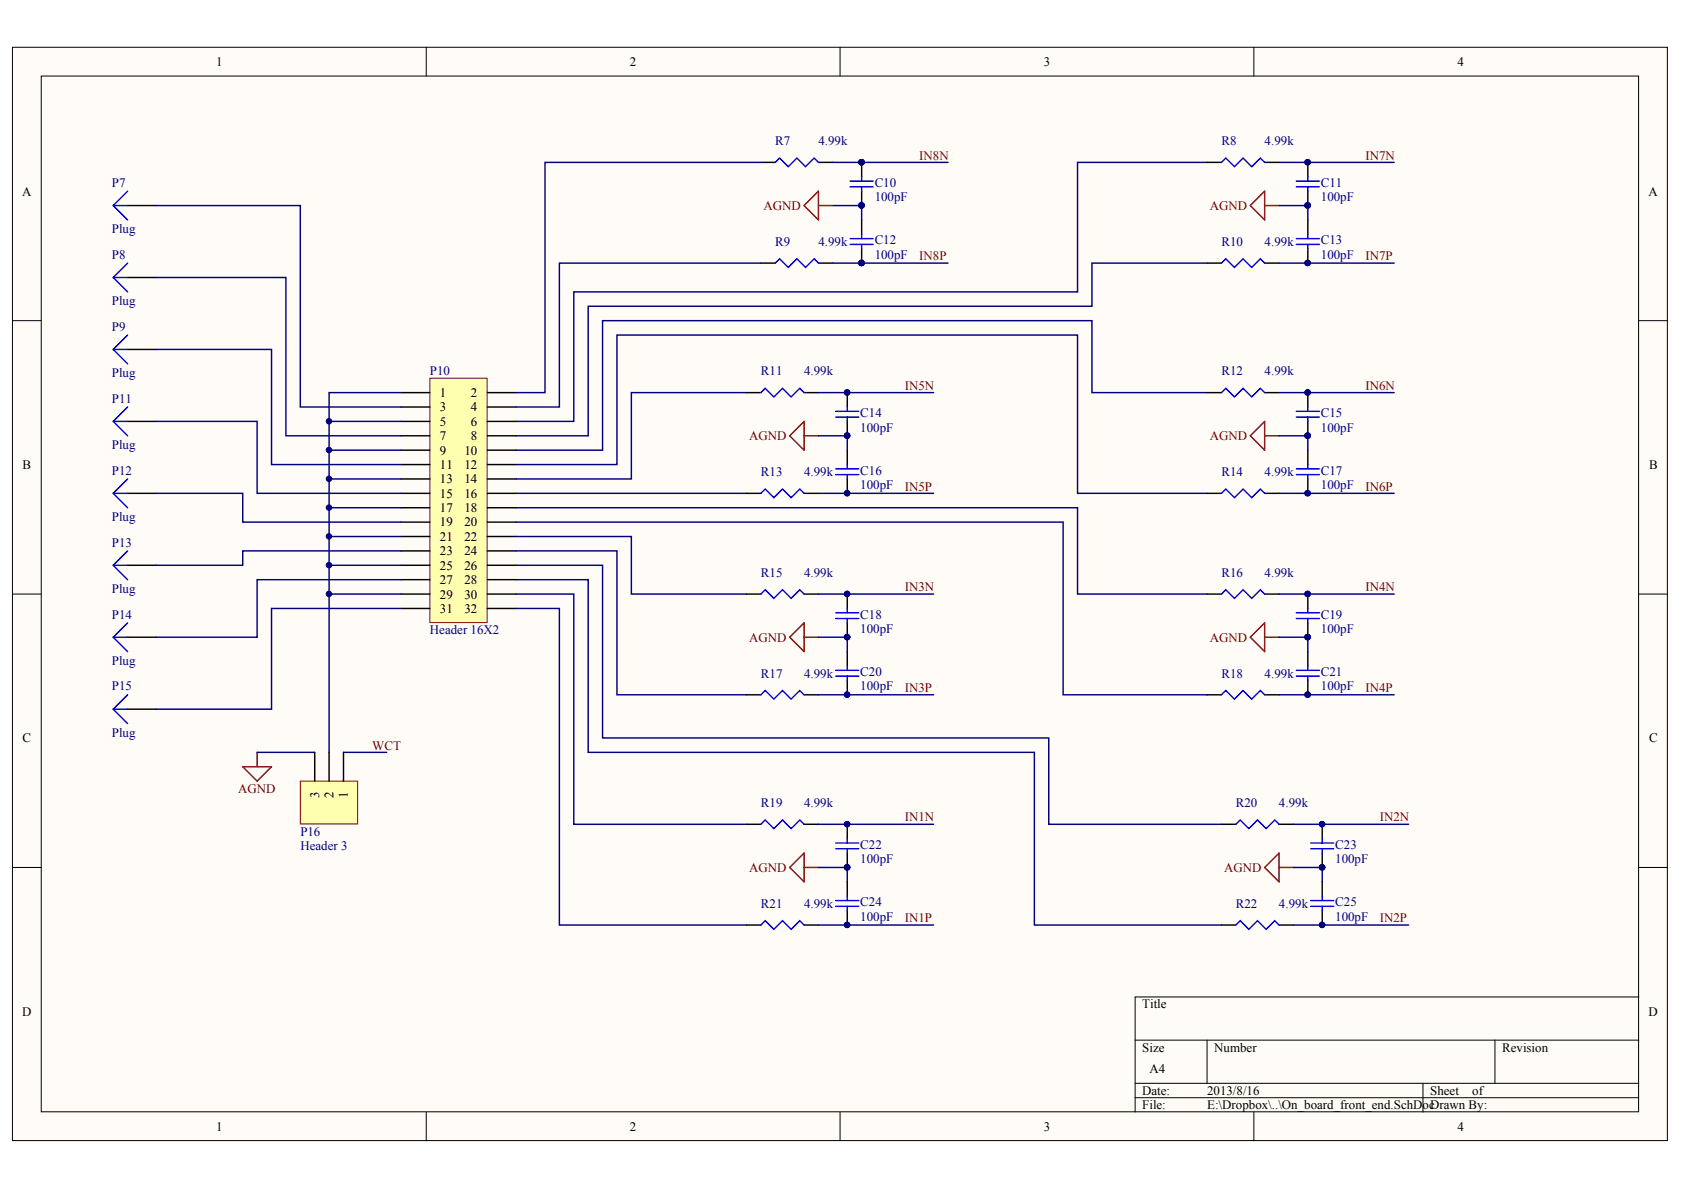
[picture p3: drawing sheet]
<svg xmlns="http://www.w3.org/2000/svg" width="297mm" height="210mm" viewBox="0 0 297 210" stroke-linecap="round" stroke-linejoin="round" font-family="sans-serif">
<defs><g id="words">
<g font-size="2.3">
<text x="38.1" y="11.6">1</text>
<text x="111.1" y="11.6">2</text>
<text x="184.1" y="11.6">3</text>
<text x="257.1" y="11.6">4</text>
<text x="3.9" y="34.5">A</text>
<text x="290.8" y="34.5">A</text>
<text x="77.6" y="70">1</text>
<text x="83.1" y="70">2</text>
<text x="77.6" y="72.5">3</text>
<text x="77.6" y="75.1">5</text>
<text x="77.6" y="77.7">7</text>
<text x="83.1" y="72.5">4</text>
<text x="83.1" y="75.1">6</text>
<text x="83.1" y="77.7">8</text>
<text x="4" y="82.7">B</text>
<text x="77.6" y="80.2">9</text>
<text x="77.6" y="82.7">11</text>
<text x="81.9" y="80.2">10</text>
<text x="81.9" y="82.7">12</text>
<text x="290.9" y="82.7">B</text>
<text x="77.6" y="85.3">13</text>
<text x="77.6" y="87.8">15</text>
<text x="81.9" y="85.3">14</text>
<text x="81.9" y="87.8">16</text>
<text x="77.6" y="90.3">17</text>
<text x="77.6" y="92.9">19</text>
<text x="77.6" y="95.4">21</text>
<text x="81.9" y="90.3">18</text>
<text x="81.9" y="92.9">20</text>
<text x="81.9" y="95.4">22</text>
<text x="77.6" y="97.9">23</text>
<text x="77.6" y="100.5">25</text>
<text x="81.9" y="97.9">24</text>
<text x="81.9" y="100.5">26</text>
<text x="77.6" y="103">27</text>
<text x="77.6" y="105.6">29</text>
<text x="81.9" y="103">28</text>
<text x="81.9" y="105.6">30</text>
<text x="77.6" y="108.1">31</text>
<text x="81.9" y="108.1">32</text>
<text x="4" y="131">C</text>
<text x="290.9" y="131">C</text>
<text x="56.3" y="140.7" transform="rotate(-90 56.3 140.7)">3</text>
<text x="58.8" y="140.7" transform="rotate(-90 58.8 140.7)">2</text>
<text x="61.3" y="140.7" transform="rotate(-90 61.3 140.7)">1</text>
<text x="3.9" y="179.1">D</text>
<text x="201.5" y="177.9">Title</text>
<text x="290.8" y="179.1">D</text>
<text x="201.5" y="185.5">Size</text>
<text x="214.2" y="185.5">Number</text>
<text x="265" y="185.5">Revision</text>
<text x="202.7" y="189.3">A4</text>
<text x="201.5" y="193.1">Date:</text>
<text x="201.5" y="195.7">File:</text>
<text x="212.9" y="193.1">2013/8/16</text>
<text x="212.9" y="195.7">E:\Dropbox\..\On_board_front_end.SchDocDrawn By:</text>
<text x="252.3" y="193.1">Sheet</text>
<text x="259.7" y="193.1">of</text>
<text x="38.1" y="199.5">1</text>
<text x="111.1" y="199.5">2</text>
<text x="184.1" y="199.5">3</text>
<text x="257.1" y="199.5">4</text>
</g>
<g font-size="2.3" fill="#000080">
<text x="136.8" y="25.6">R7</text>
<text x="144.4" y="25.6">4.99k</text>
<text x="215.5" y="25.6">R8</text>
<text x="223.1" y="25.6">4.99k</text>
<text x="19.7" y="33">P7</text>
<text x="154.3" y="35.5">100pF</text>
<text x="154.3" y="33">C10</text>
<text x="233" y="35.5">100pF</text>
<text x="233" y="33">C11</text>
<text x="19.7" y="41.1">Plug</text>
<text x="19.7" y="45.6">P8</text>
<text x="136.8" y="43.4">R9</text>
<text x="144.4" y="43.4">4.99k</text>
<text x="154.3" y="45.6">100pF</text>
<text x="154.3" y="43.1">C12</text>
<text x="215.5" y="43.4">R10</text>
<text x="223.1" y="43.4">4.99k</text>
<text x="233" y="45.6">100pF</text>
<text x="233" y="43.1">C13</text>
<text x="19.7" y="53.8">Plug</text>
<text x="19.7" y="58.4">P9</text>
<text x="19.7" y="71">P11</text>
<text x="19.7" y="66.5">Plug</text>
<text x="75.8" y="66.2">P10</text>
<text x="134.2" y="66.2">R11</text>
<text x="141.8" y="66.2">4.99k</text>
<text x="215.5" y="66.2">R12</text>
<text x="223.1" y="66.2">4.99k</text>
<text x="151.8" y="76.1">100pF</text>
<text x="151.8" y="73.6">C14</text>
<text x="233" y="76.1">100pF</text>
<text x="233" y="73.6">C15</text>
<text x="19.7" y="79.2">Plug</text>
<text x="19.7" y="83.7">P12</text>
<text x="134.2" y="84">R13</text>
<text x="141.8" y="84">4.99k</text>
<text x="151.8" y="83.7">C16</text>
<text x="215.5" y="84">R14</text>
<text x="223.1" y="84">4.99k</text>
<text x="233" y="83.7">C17</text>
<text x="151.8" y="86.3">100pF</text>
<text x="233" y="86.3">100pF</text>
<text x="19.7" y="91.9">Plug</text>
<text x="19.7" y="96.4">P13</text>
<text x="134.2" y="101.7">R15</text>
<text x="141.8" y="101.7">4.99k</text>
<text x="215.5" y="101.7">R16</text>
<text x="223.1" y="101.7">4.99k</text>
<text x="19.7" y="104.6">Plug</text>
<text x="19.7" y="109.1">P14</text>
<text x="75.8" y="111.9">Header 16X2</text>
<text x="151.8" y="111.7">100pF</text>
<text x="151.8" y="109.1">C18</text>
<text x="233" y="111.7">100pF</text>
<text x="233" y="109.1">C19</text>
<text x="19.7" y="117.2">Plug</text>
<text x="134.2" y="119.5">R17</text>
<text x="141.8" y="119.5">4.99k</text>
<text x="151.8" y="119.3">C20</text>
<text x="215.5" y="119.5">R18</text>
<text x="223.1" y="119.5">4.99k</text>
<text x="233" y="119.3">C21</text>
<text x="19.7" y="121.8">P15</text>
<text x="151.8" y="121.8">100pF</text>
<text x="233" y="121.8">100pF</text>
<text x="19.7" y="129.9">Plug</text>
<text x="134.2" y="142.4">R19</text>
<text x="141.8" y="142.4">4.99k</text>
<text x="218" y="142.4">R20</text>
<text x="225.6" y="142.4">4.99k</text>
<text x="53" y="147.4">P16</text>
<text x="53" y="150">Header 3</text>
<text x="151.8" y="149.7">C22</text>
<text x="235.5" y="149.7">C23</text>
<text x="151.8" y="152.2">100pF</text>
<text x="235.5" y="152.2">100pF</text>
<text x="134.2" y="160.1">R21</text>
<text x="141.8" y="160.1">4.99k</text>
<text x="151.8" y="159.9">C24</text>
<text x="218" y="160.1">R22</text>
<text x="225.6" y="160.1">4.99k</text>
<text x="235.5" y="159.9">C25</text>
<text x="151.8" y="162.4">100pF</text>
<text x="235.5" y="162.4">100pF</text>
</g>
<g font-size="2.3" fill="#800000">
<text x="162.1" y="28.2">IN8N</text>
<text x="240.8" y="28.2">IN7N</text>
<text x="134.7" y="37">AGND</text>
<text x="213.4" y="37">AGND</text>
<text x="162.1" y="45.9">IN8P</text>
<text x="240.8" y="45.9">IN7P</text>
<text x="159.6" y="68.7">IN5N</text>
<text x="240.8" y="68.7">IN6N</text>
<text x="132.1" y="77.7">AGND</text>
<text x="213.4" y="77.7">AGND</text>
<text x="159.6" y="86.5">IN5P</text>
<text x="240.8" y="86.5">IN6P</text>
<text x="159.6" y="104.3">IN3N</text>
<text x="240.8" y="104.3">IN4N</text>
<text x="132.1" y="113.2">AGND</text>
<text x="213.4" y="113.2">AGND</text>
<text x="159.6" y="122">IN3P</text>
<text x="240.8" y="122">IN4P</text>
<text x="65.7" y="132.2">WCT</text>
<text x="42" y="139.8">AGND</text>
<text x="159.6" y="144.9">IN1N</text>
<text x="243.4" y="144.9">IN2N</text>
<text x="132.1" y="153.8">AGND</text>
<text x="215.9" y="153.8">AGND</text>
<text x="159.6" y="162.7">IN1P</text>
<text x="243.4" y="162.7">IN2P</text>
</g>
</g></defs>
<g fill="#fffcf8" stroke="#000" stroke-width=".18">
<path d="M2.2 8.3h291.9v192.9h-291.9z"/>
<path d="M7.3 13.4h281.7v182.7h-281.7z"/>
</g>
<g fill="none" stroke="#000" stroke-width=".18">
<path d="M75.2 8.3v5.1M148.2 8.3v5.1M221.2 8.3v5.1M2.2 56.6h5.1M289.1 56.6h5.1M2.2 104.8h5.1M289.1 104.8h5.1M2.2 153h5.1M289.1 153h5.1M289.1 175.9h-88.9v20.3M75.2 196.2v5M148.2 196.2v5"/>
<path d="M200.2 183.5h88.9M200.2 191.1h88.9M200.2 193.6h88.9M212.9 183.5v7.6M221.2 196.2v5M251 191.1v5.1M263.7 183.5v7.6"/>
</g>
<path d="M75.8 66.7h10.1v43.1h-10.1z" fill="#ffffb0" stroke="#800000" stroke-width=".18"/>
<g fill="none" stroke="#000" stroke-width=".25">
<path d="M70.7 69.3h5.1M70.7 71.8h5.1M70.7 74.3h5.1M70.7 76.9h5.1M70.7 79.4h5.1M86 69.3h5.1M86 71.8h5.1M86 74.3h5.1M86 76.9h5.1M86 79.4h5.1M70.7 81.9h5.1M70.7 84.5h5.1"/>
<path d="M70.7 87h5.1M70.7 89.6h5.1M70.7 92.1h5.1M70.7 94.6h5.1M70.7 97.2h5.1M70.7 99.7h5.1M86 81.9h5.1M86 84.5h5.1M86 87h5.1M86 89.6h5.1M86 92.1h5.1M86 94.6h5.1"/>
<path d="M86 97.2h5.1M86 99.7h5.1M70.7 102.2h5.1M70.7 104.8h5.1M70.7 107.3h5.1M86 102.2h5.1M86 104.8h5.1M86 107.3h5.1"/>
</g>
<path d="M42.8 135.2h5.1l-2.5 2.6zM45.4 132.7v2.5" fill="none" stroke="#800000" stroke-width=".25"/>
<path d="M58.1 74.3h12.6M58.1 79.4h12.6M58.1 84.5h12.6M58.1 89.6h12.6M58.1 94.6h12.6M58.1 99.7h12.6M58.1 104.8h12.6" fill="none" stroke="#000080" stroke-width=".25"/>
<g fill="#000080" stroke="#000080" stroke-width=".18">
<circle cx="58" cy="74.3" r=".48"/>
<circle cx="58" cy="79.4" r=".48"/>
<circle cx="58" cy="84.5" r=".48"/>
<circle cx="58" cy="89.5" r=".48"/>
<circle cx="58" cy="94.6" r=".48"/>
<circle cx="58" cy="99.7" r=".48"/>
<circle cx="58" cy="104.8" r=".48"/>
</g>
<path d="M53 137.8h10.1v7.5h-10.1z" fill="#ffffb0" stroke="#800000" stroke-width=".18"/>
<g fill="none" stroke="#000" stroke-width=".25">
<path d="M22.5 36.3h5.1M134.2 28.6h2.6M144.4 28.6h2.5M152 28.6v2.6M152 33.7v2.6M152 38.8v2.5M212.9 28.6h2.6M223.1 28.6h2.5M230.7 28.6v2.6M230.7 33.7v2.6M230.7 38.8v2.5M22.5 48.9h5.1"/>
<path d="M134.2 46.4h2.6M144.4 46.4h2.5M152 43.9v2.5M212.9 46.4h2.6M223.1 46.4h2.5M230.7 43.9v2.5M22.5 74.3h5.1M22.5 61.6h5.1M131.7 69.3h2.5M141.8 69.3h2.6M149.4 69.3v2.5M149.4 74.3v2.6"/>
<path d="M149.4 79.4v2.5M212.9 69.3h2.6M223.1 69.3h2.5M230.7 69.3v2.5M230.7 74.3v2.6M230.7 79.4v2.5M22.5 99.7h5.1M22.5 87h5.1M131.7 87h2.5M141.8 87h2.6M149.4 84.5v2.5M212.9 87h2.6"/>
<path d="M223.1 87h2.5M230.7 84.5v2.5M22.5 112.4h5.1M131.7 104.8h2.5M141.8 104.8h2.6M149.4 104.8v2.5M149.4 109.9v2.5M149.4 114.9v2.6M212.9 104.8h2.6M223.1 104.8h2.5M230.7 104.8v2.5M230.7 109.9v2.5"/>
<path d="M230.7 114.9v2.6M22.5 125.1h5.1M55.5 132.7v5.1M58.1 132.7v5.1M60.6 132.7v5.1M131.7 122.6h2.5M141.8 122.6h2.6M149.4 120v2.6M212.9 122.6h2.6M223.1 122.6h2.5M230.7 120v2.6M131.7 145.4h2.5"/>
<path d="M141.8 145.4h2.6M149.4 145.4v2.5M149.4 150.5v2.5M149.4 155.6v2.5M215.5 145.4h2.5M225.6 145.4h2.5M233.2 145.4v2.5M233.2 150.5v2.5M233.2 155.6v2.5M131.7 163.2h2.5M141.8 163.2h2.6M149.4 160.6v2.6"/>
<path d="M215.5 163.2h2.5M225.6 163.2h2.5M233.2 160.6v2.6"/>
</g>
<g fill="none" stroke="#000080" stroke-width=".25">
<path d="M27.6 36.3h25.4v35.5h17.7M134.2 28.6h-38.1v40.7h-5M146.9 28.6h20.3M146.9 36.3h5.1v2.5M212.9 28.6h-22.8v22.9h-88.9v22.8h-10.1M225.6 36.3h5.1v2.5M225.6 28.6h20.3M27.6 48.9h22.8v28h20.3M134.2 46.4h-35.5v25.4h-7.6M146.9 46.4h20.3M212.9 46.4h-20.3v7.6h-88.9v22.9h-12.6M225.6 46.4h20.3"/>
<path d="M27.6 61.6h20.3v20.3h22.8M27.6 74.3h17.8v12.7h25.3M70.7 69.3h-12.6v63.4M131.7 69.3h-20.3v15.2h-20.3M144.4 76.9h5v2.5M144.4 69.3h20.3M212.9 69.3h-20.3v-12.7h-86.3v22.8h-15.2M225.6 76.9h5.1v2.5M225.6 69.3h20.3M27.6 87h15.2v5.1h27.9M70.7 97.2h-27.9v2.5h-15.2M91.1 81.9h17.7v-22.8h81.3v27.9h22.8"/>
<path d="M91.1 89.6h99v15.2h22.8M91.1 92.1h96.4v30.5h25.4M91.1 94.6h20.3v10.2h20.3M91.1 97.2h17.7v25.4h22.9M91.1 99.7h15.2v30.5h78.7v15.2h30.5M91.1 87h40.6M144.4 87h20.3M225.6 87h20.3M70.7 102.2h-25.3v10.2h-17.8M70.7 107.3h-22.8v17.8h-20.3M91.1 102.2h12.6v30.5h78.8v30.5h33M91.1 104.8h10.1v40.6h30.5"/>
<path d="M91.1 107.3h7.6v55.9h33M144.4 112.4h5v2.5M144.4 104.8h20.3M225.6 112.4h5.1v2.5M225.6 104.8h20.3M45.4 132.7h10.1M60.6 132.7h7.6M144.4 122.6h20.3M225.6 122.6h20.3M144.4 153h5v2.6M144.4 145.4h20.3M228.1 153h5.1v2.6"/>
<path d="M228.1 145.4h20.4M144.4 163.2h20.3M228.1 163.2h20.4"/>
</g>
<g fill="none" stroke="#00f" stroke-width=".25">
<path d="M20 36.3l2.5 2.5M20 36.3h2.5M22.5 33.7l-2.5 2.6M136.8 28.6l.7-.7 1.5 1.5 1.6-1.5 1.5 1.5 1.5-1.5 .8 .7M150 33h4M150 31.9h4M152 31.2v.7M152 33v.7M215.5 28.6l.7-.7 1.5 1.5 1.6-1.5 1.5 1.5 1.5-1.5 .8 .7M228.7 33h4M228.7 31.9h4M230.7 31.2v.7"/>
<path d="M230.7 33v.7M20 48.9l2.5 2.6M20 48.9h2.5M22.5 46.4l-2.5 2.5M22.5 59.1l-2.5 2.5M136.8 46.4l.7-.8 1.5 1.6 1.6-1.6 1.5 1.6 1.5-1.6 .8 .8M150 43.1h4M150 42.1h4M152 41.3v.8M152 43.1v.8M215.5 46.4l.7-.8 1.5 1.6 1.6-1.6 1.5 1.6 1.5-1.6 .8 .8M228.7 43.1h4"/>
<path d="M228.7 42.1h4M230.7 41.3v.8M230.7 43.1v.8M20 74.3l2.5 2.6M20 74.3h2.5M20 61.6l2.5 2.6M20 61.6h2.5M22.5 71.8l-2.5 2.5M134.2 69.3l.8-.8 1.5 1.5 1.5-1.5 1.5 1.5 1.6-1.5 .7 .8M147.4 73.6h4.1M147.4 72.6h4.1M149.4 71.8v.8"/>
<path d="M149.4 73.6v.7M215.5 69.3l.7-.8 1.5 1.5 1.6-1.5 1.5 1.5 1.5-1.5 .8 .8M228.7 73.6h4M228.7 72.6h4M230.7 71.8v.8M230.7 73.6v.7M20 99.7l2.5 2.5M20 99.7h2.5M20 87l2.5 2.6M20 87h2.5M22.5 97.2l-2.5 2.5M22.5 84.5l-2.5 2.5"/>
<path d="M134.2 87l.8-.7 1.5 1.5 1.5-1.5 1.5 1.5 1.6-1.5 .7 .7M147.4 83.7h4.1M147.4 82.7h4.1M149.4 81.9v.8M149.4 83.7v.8M215.5 87l.7-.7 1.5 1.5 1.6-1.5 1.5 1.5 1.5-1.5 .8 .7M228.7 83.7h4M228.7 82.7h4M230.7 81.9v.8M230.7 83.7v.8M20 112.4l2.5 2.5M20 112.4h2.5"/>
<path d="M22.5 109.9l-2.5 2.5M134.2 104.8l.8-.8 1.5 1.5 1.5-1.5 1.5 1.5 1.6-1.5 .7 .8M147.4 109.1h4.1M147.4 108.1h4.1M147.4 119.3h4.1M147.4 118.2h4.1M149.4 107.3v.8M149.4 109.1v.8M149.4 117.5v.7M149.4 119.3v.7M215.5 104.8l.7-.8 1.5 1.5 1.6-1.5 1.5 1.5 1.5-1.5 .8 .8M228.7 109.1h4"/>
<path d="M228.7 108.1h4M228.7 119.3h4M228.7 118.2h4M230.7 107.3v.8M230.7 109.1v.8M230.7 117.5v.7M230.7 119.3v.7M20 125.1l2.5 2.5M20 125.1h2.5M22.5 122.6l-2.5 2.5M134.2 122.6l.8-.8 1.5 1.5 1.5-1.5 1.5 1.5 1.6-1.5 .7 .8M215.5 122.6l.7-.8 1.5 1.5 1.6-1.5 1.5 1.5 1.5-1.5 .8 .8"/>
<path d="M134.2 145.4l.8-.8 1.5 1.6 1.5-1.6 1.5 1.6 1.6-1.6 .7 .8M147.4 149.7h4.1M147.4 148.7h4.1M147.4 159.9h4.1M147.4 158.8h4.1M149.4 147.9v.8M149.4 149.7v.8M149.4 158.1v.7M149.4 159.9v.7M218 145.4l.8-.8 1.5 1.6 1.5-1.6 1.5 1.6 1.5-1.6 .8 .8M231.2 149.7h4.1M231.2 148.7h4.1"/>
<path d="M231.2 159.9h4.1M231.2 158.8h4.1M233.2 147.9v.8M233.2 149.7v.8M233.2 158.1v.7M233.2 159.9v.7M134.2 163.2l.8-.8 1.5 1.5 1.5-1.5 1.5 1.5 1.6-1.5 .7 .8M218 163.2l.8-.8 1.5 1.5 1.5-1.5 1.5 1.5 1.5-1.5 .8 .8"/>
</g>
<g fill="#000080" stroke="#000080" stroke-width=".18">
<circle cx="152" cy="28.6" r=".48"/>
<circle cx="152" cy="36.2" r=".48"/>
<circle cx="152" cy="46.4" r=".48"/>
<circle cx="149.4" cy="69.2" r=".48"/>
<circle cx="149.4" cy="76.8" r=".48"/>
<circle cx="149.4" cy="87" r=".48"/>
<circle cx="149.4" cy="104.8" r=".48"/>
<circle cx="149.4" cy="112.4" r=".48"/>
<circle cx="149.4" cy="122.5" r=".48"/>
<circle cx="149.4" cy="145.4" r=".48"/>
<circle cx="149.4" cy="153" r=".48"/>
<circle cx="149.4" cy="163.1" r=".48"/>
<circle cx="230.7" cy="28.6" r=".49"/>
<circle cx="230.7" cy="36.2" r=".49"/>
<circle cx="230.7" cy="46.4" r=".49"/>
<circle cx="230.7" cy="69.2" r=".49"/>
<circle cx="230.7" cy="76.8" r=".49"/>
<circle cx="230.7" cy="87" r=".49"/>
<circle cx="230.7" cy="104.8" r=".49"/>
<circle cx="230.7" cy="112.4" r=".49"/>
<circle cx="230.7" cy="122.5" r=".49"/>
<circle cx="233.2" cy="145.4" r=".48"/>
<circle cx="233.2" cy="153" r=".48"/>
<circle cx="233.2" cy="163.1" r=".48"/>
</g>
<g fill="none" stroke="#800000" stroke-width=".25">
<path d="M141.8 36.3l2.6-2.6v5.1zM144.4 36.3h2.5M220.5 36.3l2.6-2.6v5.1zM223.1 36.3h2.5M139.3 76.9l2.5-2.6v5.1zM141.8 76.9h2.6M220.5 76.9l2.6-2.6v5.1zM223.1 76.9h2.5M139.3 112.4l2.5-2.5v5zM141.8 112.4h2.6M220.5 112.4l2.6-2.5v5zM223.1 112.4h2.5"/>
<path d="M139.3 153l2.5-2.5v5.1zM141.8 153h2.6M223.1 153l2.5-2.5v5.1zM225.6 153h2.5"/>
</g>
<use href="#words"/>
</svg>
